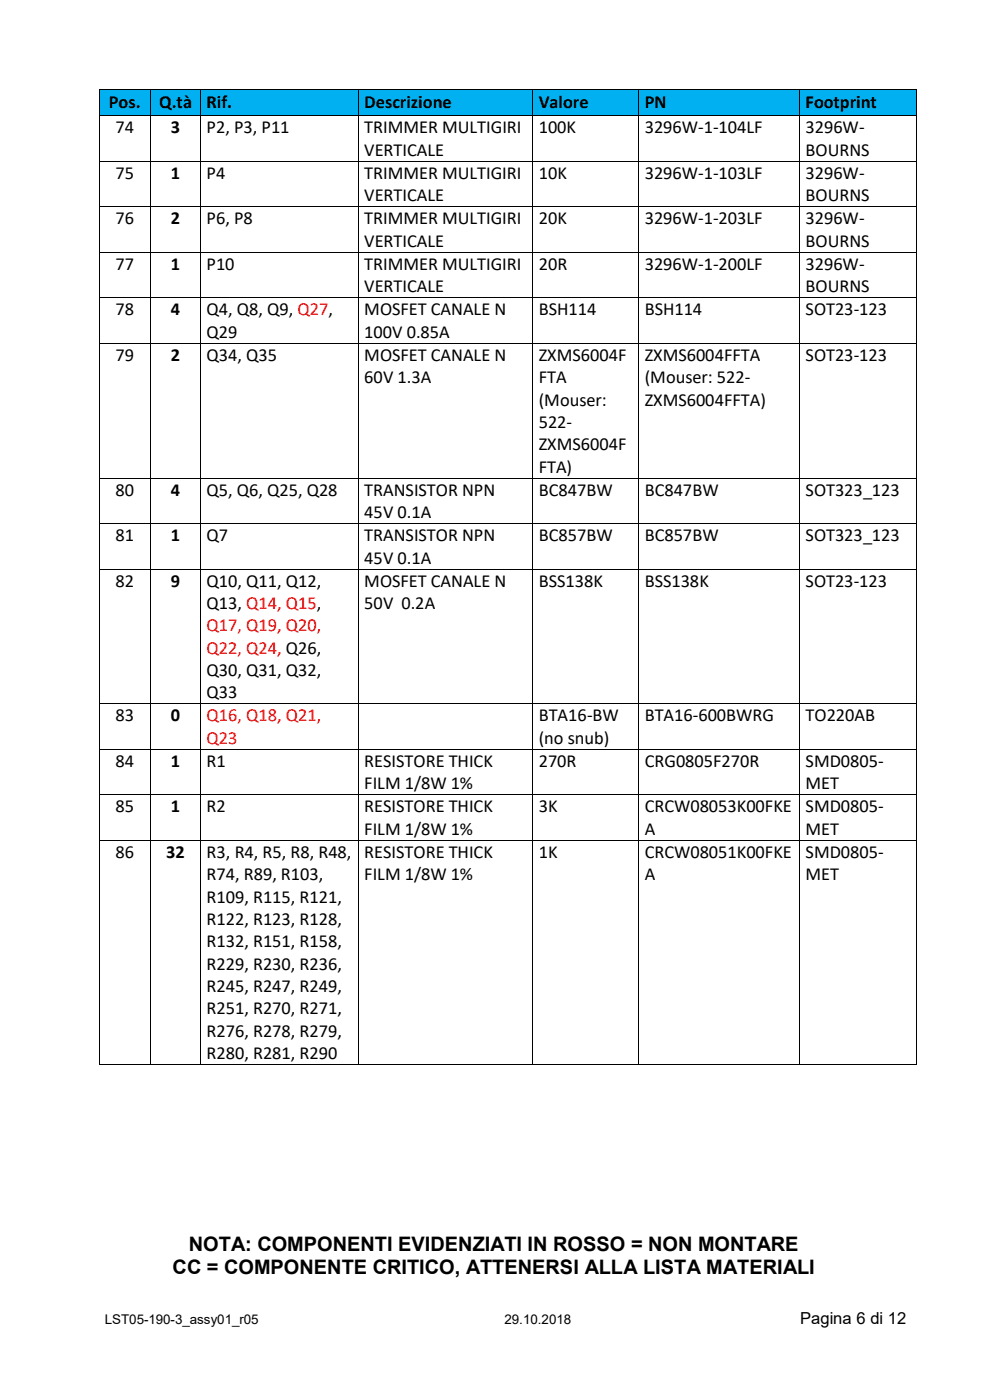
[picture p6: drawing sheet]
<svg xmlns="http://www.w3.org/2000/svg" width="210mm" height="297mm" viewBox="0 0 210 297" stroke-linecap="round" stroke-linejoin="round" font-family="sans-serif">
<defs><g id="words">
<g font-size="4.2">
<text x="40.1" y="265.4">NOTA: COMPONENTI EVIDENZIATI IN ROSSO = NON MONTARE</text>
<text x="36.6" y="270.2">CC = COMPONENTE CRITICO, ATTENERSI ALLA LISTA MATERIALI</text>
</g>
<g font-size="3.9">
<text x="23.1" y="22.8">Pos.</text>
<text x="33.7" y="22.8">Q.tà</text>
<text x="43.8" y="22.8">Rif.</text>
<text x="77.3" y="22.8">Descrizione</text>
<text x="114.3" y="22.8">Valore</text>
<text x="136.8" y="22.8">PN</text>
<text x="170.9" y="22.8">Footprint</text>
<text x="24.5" y="28.3">74</text>
<text x="36.2" y="28.3">3</text>
<text x="43.8" y="28.3">P2, P3, P11</text>
<text x="77.3" y="28.3">TRIMMER MULTIGIRI</text>
<text x="114.3" y="28.3">100K</text>
<text x="136.8" y="28.3">3296W-1-104LF</text>
<text x="170.9" y="28.3">3296W-</text>
<text x="77.3" y="33">VERTICALE</text>
<text x="170.9" y="33">BOURNS</text>
<text x="24.5" y="37.9">75</text>
<text x="36.2" y="37.9">1</text>
<text x="43.8" y="37.9">P4</text>
<text x="77.3" y="37.9">TRIMMER MULTIGIRI</text>
<text x="114.3" y="37.9">10K</text>
<text x="136.8" y="37.9">3296W-1-103LF</text>
<text x="170.9" y="37.9">3296W-</text>
<text x="24.5" y="47.6">76</text>
<text x="36.2" y="47.6">2</text>
<text x="43.8" y="47.6">P6, P8</text>
<text x="77.3" y="42.7">VERTICALE</text>
<text x="77.3" y="47.6">TRIMMER MULTIGIRI</text>
<text x="114.3" y="47.6">20K</text>
<text x="136.8" y="47.6">3296W-1-203LF</text>
<text x="170.9" y="42.7">BOURNS</text>
<text x="170.9" y="47.6">3296W-</text>
<text x="77.3" y="52.3">VERTICALE</text>
<text x="170.9" y="52.3">BOURNS</text>
<text x="24.5" y="57.2">77</text>
<text x="36.2" y="57.2">1</text>
<text x="43.8" y="57.2">P10</text>
<text x="77.3" y="57.2">TRIMMER MULTIGIRI</text>
<text x="114.3" y="57.2">20R</text>
<text x="136.8" y="57.2">3296W-1-200LF</text>
<text x="170.9" y="57.2">3296W-</text>
<text x="77.3" y="62">VERTICALE</text>
<text x="170.9" y="62">BOURNS</text>
<text x="24.5" y="66.9">78</text>
<text x="36.2" y="66.9">4</text>
<text x="43.8" y="66.9">Q4, Q8, Q9, Q27,</text>
<text x="43.8" y="71.6">Q29</text>
<text x="77.3" y="66.9">MOSFET CANALE N</text>
<text x="77.3" y="71.6">100V 0.85A</text>
<text x="114.3" y="66.9">BSH114</text>
<text x="136.8" y="66.9">BSH114</text>
<text x="170.9" y="66.9">SOT23-123</text>
<text x="24.5" y="76.5">79</text>
<text x="36.2" y="76.5">2</text>
<text x="43.8" y="76.5">Q34, Q35</text>
<text x="77.3" y="76.5">MOSFET CANALE N</text>
<text x="114.3" y="76.5">ZXMS6004F</text>
<text x="136.8" y="76.5">ZXMS6004FFTA</text>
<text x="170.9" y="76.5">SOT23-123</text>
<text x="77.3" y="81.3">60V 1.3A</text>
<text x="114.3" y="81.3">FTA</text>
<text x="136.8" y="81.3">(Mouser: 522-</text>
<text x="114.3" y="86">(Mouser:</text>
<text x="136.8" y="86">ZXMS6004FFTA)</text>
<text x="114.3" y="90.8">522-</text>
<text x="114.3" y="95.5">ZXMS6004F</text>
<text x="114.3" y="100.3">FTA)</text>
<text x="24.5" y="105.2">80</text>
<text x="36.2" y="105.2">4</text>
<text x="43.8" y="105.2">Q5, Q6, Q25, Q28</text>
<text x="77.3" y="105.2">TRANSISTOR NPN</text>
<text x="114.3" y="105.2">BC847BW</text>
<text x="136.8" y="105.2">BC847BW</text>
<text x="170.9" y="105.2">SOT323_123</text>
<text x="77.3" y="109.9">45V 0.1A</text>
<text x="24.5" y="114.8">81</text>
<text x="36.2" y="114.8">1</text>
<text x="43.8" y="114.8">Q7</text>
<text x="77.3" y="114.8">TRANSISTOR NPN</text>
<text x="77.3" y="119.6">45V 0.1A</text>
<text x="114.3" y="114.8">BC857BW</text>
<text x="136.8" y="114.8">BC857BW</text>
<text x="170.9" y="114.8">SOT323_123</text>
<text x="24.5" y="124.5">82</text>
<text x="36.2" y="124.5">9</text>
<text x="43.8" y="124.5">Q10, Q11, Q12,</text>
<text x="77.3" y="124.5">MOSFET CANALE N</text>
<text x="114.3" y="124.5">BSS138K</text>
<text x="136.8" y="124.5">BSS138K</text>
<text x="170.9" y="124.5">SOT23-123</text>
<text x="43.8" y="129.2">Q13, Q14, Q15,</text>
<text x="77.3" y="129.2">50V 0.2A</text>
<text x="43.8" y="143.4">Q30, Q31, Q32,</text>
<text x="43.8" y="148.1">Q33</text>
<text x="24.5" y="153.1">83</text>
<text x="36.2" y="153.1">0</text>
<text x="114.3" y="153.1">BTA16-BW</text>
<text x="136.8" y="153.1">BTA16-600BWRG</text>
<text x="170.9" y="153.1">TO220AB</text>
<text x="114.3" y="157.8">(no snub)</text>
<text x="24.5" y="162.7">84</text>
<text x="36.2" y="162.7">1</text>
<text x="43.8" y="162.7">R1</text>
<text x="77.3" y="162.7">RESISTORE THICK</text>
<text x="77.3" y="167.5">FILM 1/8W 1%</text>
<text x="114.3" y="162.7">270R</text>
<text x="136.8" y="162.7">CRG0805F270R</text>
<text x="170.9" y="162.7">SMD0805-</text>
<text x="170.9" y="167.5">MET</text>
<text x="24.5" y="172.4">85</text>
<text x="36.2" y="172.4">1</text>
<text x="43.8" y="172.4">R2</text>
<text x="77.3" y="172.4">RESISTORE THICK</text>
<text x="114.3" y="172.4">3K</text>
<text x="136.8" y="172.4">CRCW08053K00FKE</text>
<text x="170.9" y="172.4">SMD0805-</text>
<text x="77.3" y="177.1">FILM 1/8W 1%</text>
<text x="136.8" y="177.1">A</text>
<text x="170.9" y="177.1">MET</text>
<text x="24.5" y="182">86</text>
<text x="35.3" y="182">32</text>
<text x="43.8" y="182">R3, R4, R5, R8, R48,</text>
<text x="77.3" y="182">RESISTORE THICK</text>
<text x="114.3" y="182">1K</text>
<text x="136.8" y="182">CRCW08051K00FKE</text>
<text x="170.9" y="182">SMD0805-</text>
<text x="43.8" y="186.8">R74, R89, R103,</text>
<text x="43.8" y="191.5">R109, R115, R121,</text>
<text x="77.3" y="186.8">FILM 1/8W 1%</text>
<text x="136.8" y="186.8">A</text>
<text x="170.9" y="186.8">MET</text>
<text x="43.8" y="196.2">R122, R123, R128,</text>
<text x="43.8" y="201">R132, R151, R158,</text>
<text x="43.8" y="205.7">R229, R230, R236,</text>
<text x="43.8" y="210.5">R245, R247, R249,</text>
<text x="43.8" y="215.2">R251, R270, R271,</text>
<text x="43.8" y="219.9">R276, R278, R279,</text>
<text x="43.8" y="224.6">R280, R281, R290</text>
</g>
<g font-size="3.9" fill="#f00">
<text x="43.8" y="134">Q17, Q19, Q20,</text>
<text x="43.8" y="138.7">Q22, Q24, Q26,</text>
<text x="43.8" y="153.1">Q16, Q18, Q21,</text>
<text x="43.8" y="157.8">Q23</text>
</g>
<text font-size="3.5" x="169.7" y="281">Pagina 6 di 12</text>
<g font-size="2.8">
<text x="22.2" y="281">LST05-190-3_assy01_r05</text>
<text x="107" y="281">29.10.2018</text>
</g>
</g></defs>
<g fill="#00b0f0">
<path d="M21.1 19.2h10.7v5.3h-10.7z" fill-rule="evenodd"/>
<path d="M22.2 19.2h8.5v4.7h-8.5z" fill-rule="evenodd"/>
<path d="M31.9 19.2h10.6v5.3h-10.6z" fill-rule="evenodd"/>
<path d="M33.2 19.2h8.2v4.7h-8.2z" fill-rule="evenodd"/>
<path d="M42.6 19.2h33.4v5.3h-33.4z" fill-rule="evenodd"/>
<path d="M43.8 19.2h31v4.7h-31z" fill-rule="evenodd"/>
<path d="M76 19.2h37v5.3h-37z" fill-rule="evenodd"/>
<path d="M77.3 19.2h34.5v4.7h-34.5z" fill-rule="evenodd"/>
<path d="M113.1 19.2h22.3v5.3h-22.3z" fill-rule="evenodd"/>
<path d="M114.3 19.2h20v4.7h-20z" fill-rule="evenodd"/>
<path d="M135.5 19.2h34.1v5.3h-34.1z" fill-rule="evenodd"/>
<path d="M136.8 19.2h31.6v4.7h-31.6z" fill-rule="evenodd"/>
<path d="M169.7 19.2h24.7v5.3h-24.7z" fill-rule="evenodd"/>
<path d="M170.9 19.2h22.4v4.7h-22.4z" fill-rule="evenodd"/>
</g>
<g fill="#000">
<path d="M20.9 19h.2v.2h-.2z" fill-rule="evenodd"/>
<path d="M20.9 19h.2v.2h-.2z" fill-rule="evenodd"/>
<path d="M31.8 19h.2v.2h-.2z" fill-rule="evenodd"/>
<path d="M42.5 19h.2v.2h-.2z" fill-rule="evenodd"/>
<path d="M76 19h.1v.2h-.1z" fill-rule="evenodd"/>
<path d="M113 19h.1v.2h-.1z" fill-rule="evenodd"/>
<path d="M135.4 19h.2v.2h-.2z" fill-rule="evenodd"/>
<path d="M169.6 19h.1v.2h-.1z" fill-rule="evenodd"/>
<path d="M194.4 19h.2v.2h-.2z" fill-rule="evenodd"/>
<path d="M194.4 19h.2v.2h-.2z" fill-rule="evenodd"/>
<path d="M20.9 24.5h.2v.1h-.2z" fill-rule="evenodd"/>
<path d="M20.9 34.1h.2v.2h-.2z" fill-rule="evenodd"/>
<path d="M31.8 24.5h.2v.1h-.2z" fill-rule="evenodd"/>
<path d="M31.8 34.1h.2v.2h-.2z" fill-rule="evenodd"/>
<path d="M42.5 24.5h.2v.1h-.2z" fill-rule="evenodd"/>
<path d="M42.5 34.1h.2v.2h-.2z" fill-rule="evenodd"/>
<path d="M76 24.5h.1v.1h-.1z" fill-rule="evenodd"/>
<path d="M76 34.1h.1v.2h-.1z" fill-rule="evenodd"/>
<path d="M113 24.5h.1v.1h-.1z" fill-rule="evenodd"/>
<path d="M113 34.1h.1v.2h-.1z" fill-rule="evenodd"/>
<path d="M135.4 24.5h.2v.1h-.2z" fill-rule="evenodd"/>
<path d="M135.4 34.1h.2v.2h-.2z" fill-rule="evenodd"/>
<path d="M169.6 24.5h.1v.1h-.1z" fill-rule="evenodd"/>
<path d="M169.6 34.1h.1v.2h-.1z" fill-rule="evenodd"/>
<path d="M194.4 24.5h.2v.1h-.2z" fill-rule="evenodd"/>
<path d="M194.4 34.1h.2v.2h-.2z" fill-rule="evenodd"/>
<path d="M20.9 43.8h.2v.1h-.2z" fill-rule="evenodd"/>
<path d="M20.9 53.4h.2v.2h-.2z" fill-rule="evenodd"/>
<path d="M31.8 43.8h.2v.1h-.2z" fill-rule="evenodd"/>
<path d="M31.8 53.4h.2v.2h-.2z" fill-rule="evenodd"/>
<path d="M42.5 43.8h.2v.1h-.2z" fill-rule="evenodd"/>
<path d="M42.5 53.4h.2v.2h-.2z" fill-rule="evenodd"/>
<path d="M76 43.8h.1v.1h-.1z" fill-rule="evenodd"/>
<path d="M76 53.4h.1v.2h-.1z" fill-rule="evenodd"/>
<path d="M113 43.8h.1v.1h-.1z" fill-rule="evenodd"/>
<path d="M113 53.4h.1v.2h-.1z" fill-rule="evenodd"/>
<path d="M135.4 43.8h.2v.1h-.2z" fill-rule="evenodd"/>
<path d="M135.4 53.4h.2v.2h-.2z" fill-rule="evenodd"/>
<path d="M169.6 43.8h.1v.1h-.1z" fill-rule="evenodd"/>
<path d="M169.6 53.4h.1v.2h-.1z" fill-rule="evenodd"/>
<path d="M194.4 43.8h.2v.1h-.2z" fill-rule="evenodd"/>
<path d="M194.4 53.4h.2v.2h-.2z" fill-rule="evenodd"/>
<path d="M20.9 63.1h.2v.2h-.2z" fill-rule="evenodd"/>
<path d="M20.9 72.7h.2v.2h-.2z" fill-rule="evenodd"/>
<path d="M31.8 63.1h.2v.2h-.2z" fill-rule="evenodd"/>
<path d="M31.8 72.7h.2v.2h-.2z" fill-rule="evenodd"/>
<path d="M42.5 63.1h.2v.2h-.2z" fill-rule="evenodd"/>
<path d="M42.5 72.7h.2v.2h-.2z" fill-rule="evenodd"/>
<path d="M76 63.1h.1v.2h-.1z" fill-rule="evenodd"/>
<path d="M76 72.7h.1v.2h-.1z" fill-rule="evenodd"/>
<path d="M113 63.1h.1v.2h-.1z" fill-rule="evenodd"/>
<path d="M113 72.7h.1v.2h-.1z" fill-rule="evenodd"/>
<path d="M135.4 63.1h.2v.2h-.2z" fill-rule="evenodd"/>
<path d="M135.4 72.7h.2v.2h-.2z" fill-rule="evenodd"/>
<path d="M169.6 63.1h.1v.2h-.1z" fill-rule="evenodd"/>
<path d="M169.6 72.7h.1v.2h-.1z" fill-rule="evenodd"/>
<path d="M194.4 63.1h.2v.2h-.2z" fill-rule="evenodd"/>
<path d="M194.4 72.7h.2v.2h-.2z" fill-rule="evenodd"/>
<path d="M20.9 101.4h.2v.1h-.2z" fill-rule="evenodd"/>
<path d="M20.9 111h.2v.2h-.2z" fill-rule="evenodd"/>
<path d="M31.8 101.4h.2v.1h-.2z" fill-rule="evenodd"/>
<path d="M31.8 111h.2v.2h-.2z" fill-rule="evenodd"/>
<path d="M42.5 101.4h.2v.1h-.2z" fill-rule="evenodd"/>
<path d="M42.5 111h.2v.2h-.2z" fill-rule="evenodd"/>
<path d="M76 101.4h.1v.1h-.1z" fill-rule="evenodd"/>
<path d="M76 111h.1v.2h-.1z" fill-rule="evenodd"/>
<path d="M113 101.4h.1v.1h-.1z" fill-rule="evenodd"/>
<path d="M113 111h.1v.2h-.1z" fill-rule="evenodd"/>
<path d="M135.4 101.4h.2v.1h-.2z" fill-rule="evenodd"/>
<path d="M135.4 111h.2v.2h-.2z" fill-rule="evenodd"/>
<path d="M169.6 101.4h.1v.1h-.1z" fill-rule="evenodd"/>
<path d="M169.6 111h.1v.2h-.1z" fill-rule="evenodd"/>
<path d="M194.4 101.4h.2v.1h-.2z" fill-rule="evenodd"/>
<path d="M194.4 111h.2v.2h-.2z" fill-rule="evenodd"/>
<path d="M20.9 120.7h.2v.1h-.2z" fill-rule="evenodd"/>
<path d="M31.8 120.7h.2v.1h-.2z" fill-rule="evenodd"/>
<path d="M42.5 120.7h.2v.1h-.2z" fill-rule="evenodd"/>
<path d="M76 120.7h.1v.1h-.1z" fill-rule="evenodd"/>
<path d="M113 120.7h.1v.1h-.1z" fill-rule="evenodd"/>
<path d="M135.4 120.7h.2v.1h-.2z" fill-rule="evenodd"/>
<path d="M169.6 120.7h.1v.1h-.1z" fill-rule="evenodd"/>
<path d="M194.4 120.7h.2v.1h-.2z" fill-rule="evenodd"/>
<path d="M20.9 149.2h.2v.2h-.2z" fill-rule="evenodd"/>
<path d="M20.9 158.9h.2v.2h-.2z" fill-rule="evenodd"/>
<path d="M31.8 149.2h.2v.2h-.2z" fill-rule="evenodd"/>
<path d="M31.8 158.9h.2v.2h-.2z" fill-rule="evenodd"/>
<path d="M42.5 149.2h.2v.2h-.2z" fill-rule="evenodd"/>
<path d="M42.5 158.9h.2v.2h-.2z" fill-rule="evenodd"/>
<path d="M76 149.2h.1v.2h-.1z" fill-rule="evenodd"/>
<path d="M76 158.9h.1v.2h-.1z" fill-rule="evenodd"/>
<path d="M113 149.2h.1v.2h-.1z" fill-rule="evenodd"/>
<path d="M113 158.9h.1v.2h-.1z" fill-rule="evenodd"/>
<path d="M135.4 149.2h.2v.2h-.2z" fill-rule="evenodd"/>
<path d="M135.4 158.9h.2v.2h-.2z" fill-rule="evenodd"/>
<path d="M169.6 149.2h.1v.2h-.1z" fill-rule="evenodd"/>
<path d="M169.6 158.9h.1v.2h-.1z" fill-rule="evenodd"/>
<path d="M194.4 149.2h.2v.2h-.2z" fill-rule="evenodd"/>
<path d="M194.4 158.9h.2v.2h-.2z" fill-rule="evenodd"/>
<path d="M20.9 168.6h.2v.1h-.2z" fill-rule="evenodd"/>
<path d="M20.9 178.2h.2v.2h-.2z" fill-rule="evenodd"/>
<path d="M31.8 168.6h.2v.1h-.2z" fill-rule="evenodd"/>
<path d="M31.8 178.2h.2v.2h-.2z" fill-rule="evenodd"/>
<path d="M42.5 168.6h.2v.1h-.2z" fill-rule="evenodd"/>
<path d="M42.5 178.2h.2v.2h-.2z" fill-rule="evenodd"/>
<path d="M76 168.6h.1v.1h-.1z" fill-rule="evenodd"/>
<path d="M76 178.2h.1v.2h-.1z" fill-rule="evenodd"/>
<path d="M113 168.6h.1v.1h-.1z" fill-rule="evenodd"/>
<path d="M113 178.2h.1v.2h-.1z" fill-rule="evenodd"/>
<path d="M135.4 168.6h.2v.1h-.2z" fill-rule="evenodd"/>
<path d="M135.4 178.2h.2v.2h-.2z" fill-rule="evenodd"/>
<path d="M169.6 168.6h.1v.1h-.1z" fill-rule="evenodd"/>
<path d="M169.6 178.2h.1v.2h-.1z" fill-rule="evenodd"/>
<path d="M194.4 168.6h.2v.1h-.2z" fill-rule="evenodd"/>
<path d="M194.4 178.2h.2v.2h-.2z" fill-rule="evenodd"/>
<path d="M20.9 225.7h.2v.2h-.2z" fill-rule="evenodd"/>
<path d="M20.9 225.7h.2v.2h-.2z" fill-rule="evenodd"/>
<path d="M31.8 225.7h.2v.2h-.2z" fill-rule="evenodd"/>
<path d="M42.5 225.7h.2v.2h-.2z" fill-rule="evenodd"/>
<path d="M76 225.7h.1v.2h-.1z" fill-rule="evenodd"/>
<path d="M113 225.7h.1v.2h-.1z" fill-rule="evenodd"/>
<path d="M135.4 225.7h.2v.2h-.2z" fill-rule="evenodd"/>
<path d="M169.6 225.7h.1v.2h-.1z" fill-rule="evenodd"/>
<path d="M194.4 225.7h.2v.2h-.2z" fill-rule="evenodd"/>
<path d="M194.4 225.7h.2v.2h-.2z" fill-rule="evenodd"/>
</g>
<g fill="none" stroke="#000" stroke-width=".21">
<path d="M21 19.2v5.3M21.1 19.1h10.7M31.9 19.2v5.3M32 19.1h10.5M42.6 19.2v5.3M42.7 19.1h33.3M76 19.2v5.3M76.1 19.1h36.9M113.1 19.2v5.3M113.1 19.1h22.3M135.5 19.2v5.3M135.6 19.1h34"/>
<path d="M169.7 19.2v5.3M169.7 19.1h24.7M194.5 19.2v5.3M21 24.6v9.5M21 34.3v9.5M21.1 24.6h10.7M21.1 34.2h10.7M31.9 24.6v9.5M31.9 34.3v9.5M32 24.6h10.5M32 34.2h10.5M42.6 24.6v9.5"/>
<path d="M42.6 34.3v9.5M42.7 24.6h33.3M42.7 34.2h33.3M76 24.6v9.5M76 34.3v9.5M76.1 24.6h36.9M76.1 34.2h36.9M113.1 24.6v9.5M113.1 34.3v9.5M113.1 24.6h22.3M113.1 34.2h22.3M135.5 24.6v9.5"/>
<path d="M135.5 34.3v9.5M135.6 24.6h34M135.6 34.2h34M169.7 24.6v9.5M169.7 34.3v9.5M169.7 24.6h24.7M169.7 34.2h24.7M194.5 24.6v9.5M194.5 34.3v9.5M21 43.9v9.5M21 53.6v9.5M21.1 43.9h10.7"/>
<path d="M21.1 53.5h10.7M31.9 43.9v9.5M31.9 53.6v9.5M32 43.9h10.5M32 53.5h10.5M42.6 43.9v9.5M42.6 53.6v9.5M42.7 43.9h33.3M42.7 53.5h33.3M76 43.9v9.5M76 53.6v9.5M76.1 43.9h36.9"/>
<path d="M76.1 53.5h36.9M113.1 43.9v9.5M113.1 53.6v9.5M113.1 43.9h22.3M113.1 53.5h22.3M135.5 43.9v9.5M135.5 53.6v9.5M135.6 43.9h34M135.6 53.5h34M169.7 43.9v9.5M169.7 53.6v9.5M169.7 43.9h24.7"/>
<path d="M169.7 53.5h24.7M194.5 43.9v9.5M194.5 53.6v9.5M21 63.3v9.4M21 72.9v28.5M21.1 63.2h10.7M21.1 72.8h10.7M31.9 63.3v9.4M31.9 72.9v28.5M32 63.2h10.5M32 72.8h10.5M42.6 63.3v9.4"/>
<path d="M42.6 72.9v28.5M42.7 63.2h33.3M42.7 72.8h33.3M76 63.3v9.4M76 72.9v28.5M76.1 63.2h36.9M76.1 72.8h36.9M113.1 63.3v9.4M113.1 72.9v28.5M113.1 63.2h22.3M113.1 72.8h22.3M135.5 63.3v9.4"/>
<path d="M135.5 72.9v28.5M135.6 63.2h34M135.6 72.8h34M169.7 63.3v9.4M169.7 72.9v28.5M169.7 63.2h24.7M169.7 72.8h24.7M194.5 63.3v9.4M194.5 72.9v28.5M21 101.5v9.5M21 111.2v9.5M21.1 101.4h10.7"/>
<path d="M21.1 111.1h10.7M31.9 101.5v9.5M31.9 111.2v9.5M32 101.4h10.5M32 111.1h10.5M42.6 101.5v9.5M42.6 111.2v9.5M42.7 101.4h33.3M42.7 111.1h33.3M76 101.5v9.5M76 111.2v9.5M76.1 101.4h36.9"/>
<path d="M76.1 111.1h36.9M113.1 101.5v9.5M113.1 111.2v9.5M113.1 101.4h22.3M113.1 111.1h22.3M135.5 101.5v9.5M135.5 111.2v9.5M135.6 101.4h34M135.6 111.1h34M169.7 101.5v9.5M169.7 111.2v9.5M169.7 101.4h24.7"/>
<path d="M169.7 111.1h24.7M194.5 101.5v9.5M194.5 111.2v9.5M21 120.8v28.4M21.1 120.8h10.7M31.9 120.8v28.4M32 120.8h10.5M42.6 120.8v28.4M42.7 120.8h33.3M76 120.8v28.4M76.1 120.8h36.9M113.1 120.8v28.4"/>
<path d="M113.1 120.8h22.3M135.5 120.8v28.4M135.6 120.8h34M169.7 120.8v28.4M169.7 120.8h24.7M194.5 120.8v28.4M21 149.4v9.5M21 159.1v9.5M21.1 149.3h10.7M21.1 159h10.7M31.9 149.4v9.5M31.9 159.1v9.5"/>
<path d="M32 149.3h10.5M32 159h10.5M42.6 149.4v9.5M42.6 159.1v9.5M42.7 149.3h33.3M42.7 159h33.3M76 149.4v9.5M76 159.1v9.5M76.1 149.3h36.9M76.1 159h36.9M113.1 149.4v9.5M113.1 159.1v9.5"/>
<path d="M113.1 149.3h22.3M113.1 159h22.3M135.5 149.4v9.5M135.5 159.1v9.5M135.6 149.3h34M135.6 159h34M169.7 149.4v9.5M169.7 159.1v9.5M169.7 149.3h24.7M169.7 159h24.7M194.5 149.4v9.5M194.5 159.1v9.5"/>
<path d="M21 168.7v9.5M21 178.4v47.3M21.1 168.6h10.7M21.1 178.3h10.7M31.9 168.7v9.5M31.9 178.4v47.3M32 168.6h10.5M32 178.3h10.5M42.6 168.7v9.5M42.6 178.4v47.3M42.7 168.6h33.3M42.7 178.3h33.3"/>
<path d="M76 168.7v9.5M76 178.4v47.3M76.1 168.6h36.9M76.1 178.3h36.9M113.1 168.7v9.5M113.1 178.4v47.3M113.1 168.6h22.3M113.1 178.3h22.3M135.5 168.7v9.5M135.5 178.4v47.3M135.6 168.6h34M135.6 178.3h34"/>
<path d="M169.7 168.7v9.5M169.7 178.4v47.3M169.7 168.6h24.7M169.7 178.3h24.7M194.5 168.7v9.5M194.5 178.4v47.3M21.1 225.8h10.7M32 225.8h10.5M42.7 225.8h33.3M76.1 225.8h36.9M113.1 225.8h22.3M135.6 225.8h34"/>
<path d="M169.7 225.8h24.7"/>
</g>
<use href="#words"/>
</svg>
